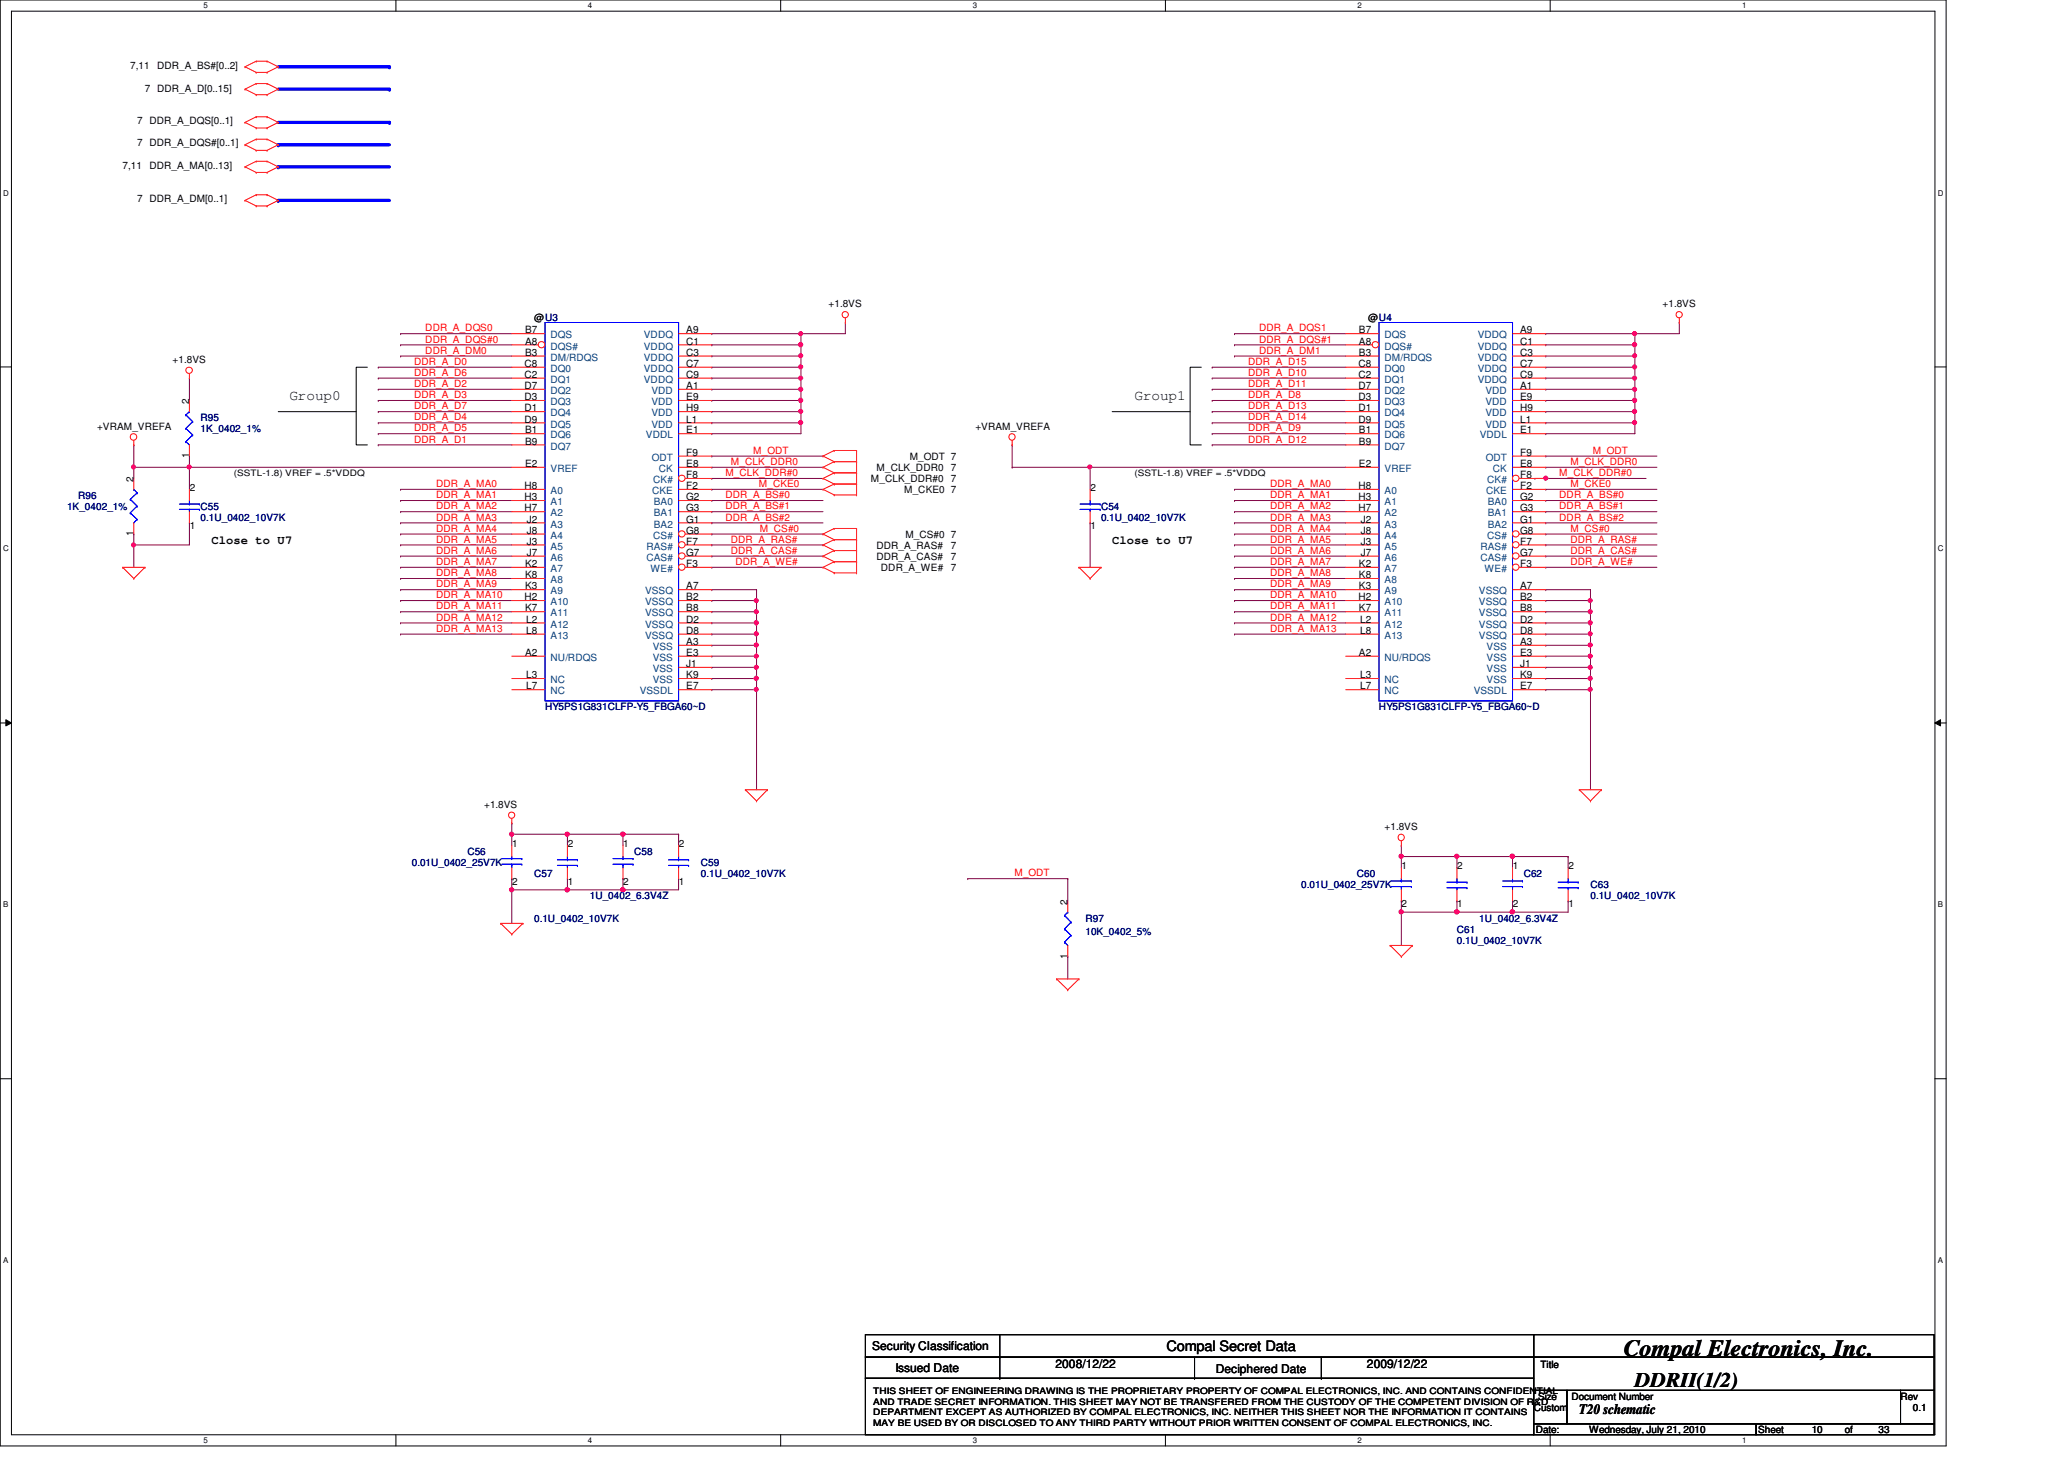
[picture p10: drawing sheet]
<svg xmlns="http://www.w3.org/2000/svg" width="297mm" height="210mm" viewBox="0 0 297 210" stroke-linecap="round" stroke-linejoin="round" font-family="sans-serif">
<defs><g id="words">
<text font-size="3.3" x="233.7" y="195.1">Compal Electronics, Inc.</text>
<text font-size="3" x="235.3" y="199.6">DDRII(1/2)</text>
<g font-size="2.1">
<text x="41.7" y="57.6">Group0</text>
<text x="163.3" y="57.6">Group1</text>
<text x="167.9" y="194.4">Compal Secret Data</text>
<text x="227.3" y="203.5">T20 schematic</text>
</g>
<g font-size="1.7">
<text x="30.4" y="78.3">Close to U7</text>
<text x="160.1" y="78.3">Close to U7</text>
<text x="125.5" y="194.3">Security Classification</text>
<text x="128.9" y="197.3">Issued Date</text>
<text x="151.9" y="196.8">2008/12/22</text>
<text x="175" y="197.5">Deciphered Date</text>
<text x="196.7" y="196.8">2009/12/22</text>
</g>
<g font-size="1.4">
<text x="18.8" y="10">7,11</text>
<text x="22.6" y="10">DDR_A_BS#[0..2]</text>
<text x="19.7" y="17.9">7 DDR_A_DQS[0..1]</text>
<text x="20.9" y="13.2">7 DDR_A_D[0..15]</text>
<text x="19.7" y="21">7 DDR_A_DQS#[0..1]</text>
<text x="17.6" y="24.3">7,11</text>
<text x="19.7" y="29">7 DDR_A_DM[0..1]</text>
<text x="21.5" y="24.3">DDR_A_MA[0..13]</text>
<text x="75.6" y="48">B7</text>
<text x="76.9" y="46.2">@U3</text>
<text x="98.8" y="48">A9</text>
<text x="119.2" y="44.2">+1.8VS</text>
<text x="195.6" y="48">B7</text>
<text x="196.9" y="46.2">@U4</text>
<text x="218.8" y="48">A9</text>
<text x="239.3" y="44.2">+1.8VS</text>
<text x="24.8" y="52.2">+1.8VS</text>
<text x="75.5" y="52.8">C8</text>
<text x="75.6" y="49.6">A8</text>
<text x="75.6" y="51.2">B3</text>
<text x="98.8" y="49.6">C1</text>
<text x="98.8" y="51.2">C3</text>
<text x="98.8" y="52.8">C7</text>
<text x="195.5" y="52.8">C8</text>
<text x="195.6" y="49.6">A8</text>
<text x="195.6" y="51.2">B3</text>
<text x="218.8" y="49.6">C1</text>
<text x="218.8" y="51.2">C3</text>
<text x="218.8" y="52.8">C7</text>
<text x="27.2" y="58.1" transform="rotate(-90 27.2 58.1)">2</text>
<text x="75.5" y="54.4">C2</text>
<text x="75.5" y="56">D7</text>
<text x="75.5" y="57.6">D3</text>
<text x="75.5" y="59.2">D1</text>
<text x="98.8" y="54.4">C9</text>
<text x="98.8" y="56">A1</text>
<text x="98.8" y="57.6">E9</text>
<text x="98.8" y="59.2">H9</text>
<text x="195.5" y="54.4">C2</text>
<text x="195.5" y="56">D7</text>
<text x="195.5" y="57.6">D3</text>
<text x="195.5" y="59.2">D1</text>
<text x="218.8" y="54.4">C9</text>
<text x="218.8" y="56">A1</text>
<text x="218.8" y="57.6">E9</text>
<text x="218.8" y="59.2">H9</text>
<text x="14" y="61.8">+VRAM_VREFA</text>
<text x="27.2" y="65.9" transform="rotate(-90 27.2 65.9)">1</text>
<text x="75.5" y="60.8">D9</text>
<text x="75.6" y="62.4">B1</text>
<text x="75.6" y="64">B9</text>
<text x="98.8" y="60.8">L1</text>
<text x="98.8" y="62.4">E1</text>
<text x="98.8" y="65.6">F9</text>
<text x="140.4" y="61.8">+VRAM_VREFA</text>
<text x="195.5" y="60.8">D9</text>
<text x="195.6" y="62.4">B1</text>
<text x="195.6" y="64">B9</text>
<text x="218.8" y="60.8">L1</text>
<text x="218.8" y="62.4">E1</text>
<text x="218.8" y="65.6">F9</text>
<text x="19.2" y="69.3" transform="rotate(-90 19.2 69.3)">2</text>
<text x="27.3" y="70.6">2</text>
<text x="75.5" y="70.4">H8</text>
<text x="75.5" y="72">H3</text>
<text x="75.6" y="67.2">E2</text>
<text x="98.8" y="67.2">E8</text>
<text x="98.8" y="68.8">F8</text>
<text x="98.8" y="70.4">F2</text>
<text x="98.8" y="72">G2</text>
<text x="125.3" y="69.4">M_CLK_DDR#0</text>
<text x="126.1" y="67.8">M_CLK_DDR0</text>
<text x="130.1" y="71">M_CKE0 7</text>
<text x="130.9" y="66.2">M_ODT 7</text>
<text x="136.9" y="69.4">7</text>
<text x="136.9" y="67.8">7</text>
<text x="156.9" y="70.6">2</text>
<text x="195.5" y="70.4">H8</text>
<text x="195.5" y="72">H3</text>
<text x="195.6" y="67.2">E2</text>
<text x="218.8" y="67.2">E8</text>
<text x="218.8" y="68.8">F8</text>
<text x="218.8" y="70.4">F2</text>
<text x="218.8" y="72">G2</text>
<text x="19.2" y="77.1" transform="rotate(-90 19.2 77.1)">1</text>
<text x="27.3" y="76.1">1</text>
<text x="75.5" y="73.6">H7</text>
<text x="75.8" y="75.2">J2</text>
<text x="75.8" y="76.8">J8</text>
<text x="98.8" y="73.6">G3</text>
<text x="98.8" y="76.8">G8</text>
<text x="98.8" y="75.2">G1</text>
<text x="130.3" y="77.4">M_CS#0 7</text>
<text x="156.9" y="76.1">1</text>
<text x="195.5" y="73.6">H7</text>
<text x="195.8" y="75.2">J2</text>
<text x="195.8" y="76.8">J8</text>
<text x="218.8" y="73.6">G3</text>
<text x="218.8" y="76.8">G8</text>
<text x="218.8" y="75.2">G1</text>
<text x="75.6" y="81.6">K2</text>
<text x="75.6" y="83.2">K8</text>
<text x="75.8" y="78.4">J3</text>
<text x="75.8" y="80">J7</text>
<text x="98.8" y="78.4">F7</text>
<text x="98.8" y="80">G7</text>
<text x="98.8" y="81.6">F3</text>
<text x="126.1" y="79">DDR_A_RAS#</text>
<text x="126.1" y="80.6">DDR_A_CAS#</text>
<text x="126.8" y="82.2">DDR_A_WE#</text>
<text x="136.9" y="82.2">7</text>
<text x="136.9" y="79">7</text>
<text x="136.9" y="80.6">7</text>
<text x="195.6" y="81.6">K2</text>
<text x="195.6" y="83.2">K8</text>
<text x="195.8" y="78.4">J3</text>
<text x="195.8" y="80">J7</text>
<text x="218.8" y="78.4">F7</text>
<text x="218.8" y="80">G7</text>
<text x="218.8" y="81.6">F3</text>
<text x="75.5" y="86.4">H2</text>
<text x="75.6" y="84.8">K3</text>
<text x="75.6" y="88">K7</text>
<text x="75.7" y="89.6">L2</text>
<text x="98.8" y="84.8">A7</text>
<text x="98.8" y="86.4">B2</text>
<text x="98.8" y="88">B8</text>
<text x="98.8" y="89.6">D2</text>
<text x="195.5" y="86.4">H2</text>
<text x="195.6" y="84.8">K3</text>
<text x="195.6" y="88">K7</text>
<text x="195.7" y="89.6">L2</text>
<text x="218.8" y="84.8">A7</text>
<text x="218.8" y="86.4">B2</text>
<text x="218.8" y="88">B8</text>
<text x="218.8" y="89.6">D2</text>
<text x="75.6" y="94.4">A2</text>
<text x="75.7" y="91.2">L8</text>
<text x="98.8" y="91.2">D8</text>
<text x="98.8" y="94.4">E3</text>
<text x="98.8" y="96">J1</text>
<text x="98.8" y="92.8">A3</text>
<text x="195.6" y="94.4">A2</text>
<text x="195.7" y="91.2">L8</text>
<text x="218.8" y="91.2">D8</text>
<text x="218.8" y="94.4">E3</text>
<text x="218.8" y="96">J1</text>
<text x="218.8" y="92.8">A3</text>
<text x="75.7" y="97.6">L3</text>
<text x="75.7" y="99.2">L7</text>
<text x="98.8" y="97.6">K9</text>
<text x="98.8" y="99.2">E7</text>
<text x="195.7" y="97.6">L3</text>
<text x="195.7" y="99.2">L7</text>
<text x="218.8" y="97.6">K9</text>
<text x="218.8" y="99.2">E7</text>
<text x="69.7" y="116.2">+1.8VS</text>
<text x="199.3" y="119.5">+1.8VS</text>
<text x="73.7" y="121.8">1</text>
<text x="81.7" y="121.8">2</text>
<text x="89.7" y="121.8">1</text>
<text x="97.7" y="121.8">2</text>
<text x="201.7" y="125">1</text>
<text x="209.7" y="125">2</text>
<text x="217.7" y="125">1</text>
<text x="225.7" y="125">2</text>
<text x="73.7" y="127.3">2</text>
<text x="81.7" y="127.3">1</text>
<text x="89.7" y="127.3">2</text>
<text x="97.7" y="127.3">1</text>
<text x="153.6" y="130.1" transform="rotate(-90 153.6 130.1)">2</text>
<text x="201.7" y="130.5">2</text>
<text x="209.7" y="130.5">1</text>
<text x="217.7" y="130.5">2</text>
<text x="225.7" y="130.5">1</text>
<text x="153.6" y="137.9" transform="rotate(-90 153.6 137.9)">1</text>
<text x="221.7" y="196.8">Title</text>
<text x="220.7" y="203">Custom</text>
<text x="221.4" y="201.4">Size</text>
<text x="226.1" y="201.4">Document Number</text>
<text x="273.5" y="201.4">Rev</text>
<text x="275.3" y="203">0.1</text>
<text x="221" y="206.2">Date:</text>
<text x="228.7" y="206.2">Wednesday, July 21, 2010</text>
<text x="253" y="206.2">Sheet</text>
<text x="260.7" y="206.2">10</text>
<text x="265.5" y="206.2">of</text>
<text x="270.3" y="206.2">33</text>
</g>
<g font-size="1.4" fill="#f00">
<text x="61.2" y="47.7">DDR_A_DQS0</text>
<text x="181.2" y="47.7">DDR_A_DQS1</text>
<text x="59.6" y="52.5">DDR_A_D0</text>
<text x="61.2" y="49.3">DDR_A_DQS#0</text>
<text x="61.2" y="50.9">DDR_A_DM0</text>
<text x="179.6" y="52.5">DDR_A_D15</text>
<text x="181.2" y="49.3">DDR_A_DQS#1</text>
<text x="181.2" y="50.9">DDR_A_DM1</text>
<text x="59.6" y="57.3">DDR_A_D3</text>
<text x="59.6" y="54.1">DDR_A_D6</text>
<text x="59.6" y="58.9">DDR_A_D7</text>
<text x="59.6" y="55.7">DDR_A_D2</text>
<text x="179.6" y="55.7">DDR_A_D11</text>
<text x="179.6" y="54.1">DDR_A_D10</text>
<text x="179.6" y="58.9">DDR_A_D13</text>
<text x="179.6" y="57.3">DDR_A_D8</text>
<text x="59.6" y="62.1">DDR_A_D5</text>
<text x="59.6" y="63.7">DDR_A_D1</text>
<text x="59.6" y="60.5">DDR_A_D4</text>
<text x="108.4" y="65.3">M_ODT</text>
<text x="179.6" y="60.5">DDR_A_D14</text>
<text x="179.6" y="63.7">DDR_A_D12</text>
<text x="179.6" y="62.1">DDR_A_D9</text>
<text x="229.2" y="65.3">M_ODT</text>
<text x="62.8" y="71.7">DDR_A_MA1</text>
<text x="62.8" y="70.1">DDR_A_MA0</text>
<text x="104.4" y="71.7">DDR_A_BS#0</text>
<text x="104.4" y="68.5">M_CLK_DDR#0</text>
<text x="105.2" y="66.9">M_CLK_DDR0</text>
<text x="109.2" y="70.1">M_CKE0</text>
<text x="182.8" y="71.7">DDR_A_MA1</text>
<text x="182.8" y="70.1">DDR_A_MA0</text>
<text x="224.4" y="71.7">DDR_A_BS#0</text>
<text x="224.4" y="68.5">M_CLK_DDR#0</text>
<text x="226" y="66.9">M_CLK_DDR0</text>
<text x="226" y="70.1">M_CKE0</text>
<text x="62.8" y="73.3">DDR_A_MA2</text>
<text x="62.8" y="74.9">DDR_A_MA3</text>
<text x="62.8" y="76.5">DDR_A_MA4</text>
<text x="104.4" y="74.9">DDR_A_BS#2</text>
<text x="104.4" y="73.3">DDR_A_BS#1</text>
<text x="109.3" y="76.5">M_CS#0</text>
<text x="182.8" y="73.3">DDR_A_MA2</text>
<text x="182.8" y="74.9">DDR_A_MA3</text>
<text x="182.8" y="76.5">DDR_A_MA4</text>
<text x="224.4" y="73.3">DDR_A_BS#1</text>
<text x="224.4" y="74.9">DDR_A_BS#2</text>
<text x="226" y="76.5">M_CS#0</text>
<text x="62.8" y="78.1">DDR_A_MA5</text>
<text x="62.8" y="82.9">DDR_A_MA8</text>
<text x="62.8" y="81.3">DDR_A_MA7</text>
<text x="62.8" y="79.7">DDR_A_MA6</text>
<text x="105.2" y="79.7">DDR_A_CAS#</text>
<text x="105.2" y="78.1">DDR_A_RAS#</text>
<text x="105.8" y="81.3">DDR_A_WE#</text>
<text x="182.8" y="78.1">DDR_A_MA5</text>
<text x="182.8" y="82.9">DDR_A_MA8</text>
<text x="182.8" y="81.3">DDR_A_MA7</text>
<text x="182.8" y="79.7">DDR_A_MA6</text>
<text x="226" y="79.7">DDR_A_CAS#</text>
<text x="226" y="81.3">DDR_A_WE#</text>
<text x="226" y="78.1">DDR_A_RAS#</text>
<text x="62.8" y="86.1">DDR_A_MA10</text>
<text x="62.8" y="84.5">DDR_A_MA9</text>
<text x="62.8" y="87.7">DDR_A_MA11</text>
<text x="62.8" y="89.3">DDR_A_MA12</text>
<text x="182.8" y="86.1">DDR_A_MA10</text>
<text x="182.8" y="84.5">DDR_A_MA9</text>
<text x="182.8" y="87.7">DDR_A_MA11</text>
<text x="182.8" y="89.3">DDR_A_MA12</text>
<text x="62.8" y="90.9">DDR_A_MA13</text>
<text x="182.8" y="90.9">DDR_A_MA13</text>
<text x="146" y="126.1">M_ODT</text>
</g>
<g font-size="1.4" fill="#004080">
<text x="79.2" y="50.3">DQS#</text>
<text x="79.2" y="51.9">DM/RDQS</text>
<text x="79.2" y="53.5">DQ0</text>
<text x="79.2" y="48.7">DQS</text>
<text x="92.7" y="48.7">VDDQ</text>
<text x="92.7" y="50.3">VDDQ</text>
<text x="92.7" y="51.9">VDDQ</text>
<text x="92.7" y="53.5">VDDQ</text>
<text x="199.3" y="50.3">DQS#</text>
<text x="199.3" y="51.9">DM/RDQS</text>
<text x="199.3" y="53.5">DQ0</text>
<text x="199.3" y="48.7">DQS</text>
<text x="212.7" y="48.7">VDDQ</text>
<text x="212.7" y="50.3">VDDQ</text>
<text x="212.7" y="51.9">VDDQ</text>
<text x="212.7" y="53.5">VDDQ</text>
<text x="79.2" y="55.1">DQ1</text>
<text x="79.2" y="56.7">DQ2</text>
<text x="79.2" y="58.3">DQ3</text>
<text x="79.2" y="59.9">DQ4</text>
<text x="92.7" y="55.1">VDDQ</text>
<text x="93.8" y="56.7">VDD</text>
<text x="93.8" y="58.3">VDD</text>
<text x="93.8" y="59.9">VDD</text>
<text x="199.3" y="55.1">DQ1</text>
<text x="199.3" y="56.7">DQ2</text>
<text x="199.3" y="58.3">DQ3</text>
<text x="199.3" y="59.9">DQ4</text>
<text x="212.7" y="55.1">VDDQ</text>
<text x="213.8" y="56.7">VDD</text>
<text x="213.8" y="58.3">VDD</text>
<text x="213.8" y="59.9">VDD</text>
<text x="79.2" y="61.5">DQ5</text>
<text x="79.2" y="63.1">DQ6</text>
<text x="79.2" y="64.7">DQ7</text>
<text x="93" y="63.1">VDDL</text>
<text x="93.8" y="61.5">VDD</text>
<text x="199.3" y="61.5">DQ5</text>
<text x="199.3" y="63.1">DQ6</text>
<text x="199.3" y="64.7">DQ7</text>
<text x="213" y="63.1">VDDL</text>
<text x="213.8" y="61.5">VDD</text>
<text x="79.2" y="67.9">VREF</text>
<text x="79.2" y="71.1">A0</text>
<text x="93.8" y="66.3">ODT</text>
<text x="93.8" y="71.1">CKE</text>
<text x="94" y="69.5">CK#</text>
<text x="94.8" y="67.9">CK</text>
<text x="199.3" y="67.9">VREF</text>
<text x="199.3" y="71.1">A0</text>
<text x="213.8" y="66.3">ODT</text>
<text x="213.9" y="71.1">CKE</text>
<text x="214" y="69.5">CK#</text>
<text x="214.8" y="67.9">CK</text>
<text x="79.2" y="72.7">A1</text>
<text x="79.2" y="74.3">A2</text>
<text x="79.2" y="75.9">A3</text>
<text x="79.2" y="77.5">A4</text>
<text x="94" y="77.5">CS#</text>
<text x="94.1" y="72.7">BA0</text>
<text x="94.1" y="74.3">BA1</text>
<text x="94.1" y="75.9">BA2</text>
<text x="199.3" y="72.7">A1</text>
<text x="199.3" y="74.3">A2</text>
<text x="199.3" y="75.9">A3</text>
<text x="199.3" y="77.5">A4</text>
<text x="214" y="77.5">CS#</text>
<text x="214.1" y="72.7">BA0</text>
<text x="214.1" y="74.3">BA1</text>
<text x="214.1" y="75.9">BA2</text>
<text x="79.2" y="79.1">A5</text>
<text x="79.2" y="80.7">A6</text>
<text x="79.2" y="82.3">A7</text>
<text x="79.2" y="83.9">A8</text>
<text x="93" y="79.1">RAS#</text>
<text x="93" y="80.7">CAS#</text>
<text x="93.6" y="82.3">WE#</text>
<text x="199.3" y="79.1">A5</text>
<text x="199.3" y="80.7">A6</text>
<text x="199.3" y="82.3">A7</text>
<text x="199.3" y="83.9">A8</text>
<text x="213.1" y="79.1">RAS#</text>
<text x="213.1" y="80.7">CAS#</text>
<text x="213.7" y="82.3">WE#</text>
<text x="79.2" y="85.5">A9</text>
<text x="79.2" y="87.1">A10</text>
<text x="79.2" y="88.7">A11</text>
<text x="92.8" y="85.5">VSSQ</text>
<text x="92.8" y="87.1">VSSQ</text>
<text x="92.8" y="88.7">VSSQ</text>
<text x="199.3" y="85.5">A9</text>
<text x="199.3" y="87.1">A10</text>
<text x="199.3" y="88.7">A11</text>
<text x="212.8" y="85.5">VSSQ</text>
<text x="212.8" y="87.1">VSSQ</text>
<text x="212.8" y="88.7">VSSQ</text>
<text x="79.2" y="90.3">A12</text>
<text x="79.2" y="91.9">A13</text>
<text x="79.2" y="95.1">NU/RDQS</text>
<text x="92.8" y="90.3">VSSQ</text>
<text x="92.8" y="91.9">VSSQ</text>
<text x="93.9" y="95.1">VSS</text>
<text x="93.9" y="93.5">VSS</text>
<text x="199.3" y="90.3">A12</text>
<text x="199.3" y="91.9">A13</text>
<text x="199.3" y="95.1">NU/RDQS</text>
<text x="212.8" y="90.3">VSSQ</text>
<text x="212.8" y="91.9">VSSQ</text>
<text x="213.9" y="95.1">VSS</text>
<text x="213.9" y="93.5">VSS</text>
<text x="79.2" y="98.3">NC</text>
<text x="79.2" y="99.9">NC</text>
<text x="92.1" y="99.9">VSSDL</text>
<text x="93.9" y="96.7">VSS</text>
<text x="93.9" y="98.3">VSS</text>
<text x="199.3" y="98.3">NC</text>
<text x="199.3" y="99.9">NC</text>
<text x="212.1" y="99.9">VSSDL</text>
<text x="213.9" y="96.7">VSS</text>
<text x="213.9" y="98.3">VSS</text>
</g>
<g font-size="1.4" fill="#000080">
<text x="28.9" y="60.6">R95</text>
<text x="28.9" y="62.2">1K_0402_1%</text>
<text x="11.3" y="71.8">R96</text>
<text x="9.6" y="73.4">1K_0402_1%</text>
<text x="28.9" y="73.4">C55</text>
<text x="28.9" y="75">0.1U_0402_10V7K</text>
<text x="158.5" y="73.4">C54</text>
<text x="158.5" y="75">0.1U_0402_10V7K</text>
<text x="78.4" y="102.2">HY5PS1G831CLFP-Y5_FBGA60~D</text>
<text x="198.5" y="102.2">HY5PS1G831CLFP-Y5_FBGA60~D</text>
<text x="59.3" y="124.6">0.01U_0402_25V7K</text>
<text x="67.3" y="123">C56</text>
<text x="91.3" y="123">C58</text>
<text x="100.9" y="124.6">C59</text>
<text x="76.9" y="126.2">C57</text>
<text x="84.9" y="129.4">1U_0402_6.3V4Z</text>
<text x="100.9" y="126.2">0.1U_0402_10V7K</text>
<text x="187.3" y="127.8">0.01U_0402_25V7K</text>
<text x="195.3" y="126.2">C60</text>
<text x="219.3" y="126.2">C62</text>
<text x="228.9" y="127.8">C63</text>
<text x="228.9" y="129.4">0.1U_0402_10V7K</text>
<text x="76.9" y="132.6">0.1U_0402_10V7K</text>
<text x="156.2" y="132.6">R97</text>
<text x="156.2" y="134.5">10K_0402_5%</text>
<text x="209.7" y="134.2">C61</text>
<text x="209.7" y="135.8">0.1U_0402_10V7K</text>
<text x="212.9" y="132.6">1U_0402_6.3V4Z</text>
</g>
<g font-size="1.3">
<text x="33.7" y="68.4">(SSTL-1.8) VREF = .5*VDDQ</text>
<text x="163.3" y="68.4">(SSTL-1.8) VREF = .5*VDDQ</text>
<text x="125.7" y="200.6">THIS SHEET OF ENGINEERING DRAWING IS THE PROPRIETARY PROPERTY OF COMPAL ELECTRONICS, INC. AND CONTAINS CONFIDENTIAL</text>
<text x="125.7" y="202.1">AND TRADE SECRET INFORMATION. THIS SHEET MAY NOT BE TRANSFERED FROM THE CUSTODY OF THE COMPETENT DIVISION OF R&amp;D</text>
<text x="125.7" y="203.6">DEPARTMENT EXCEPT AS AUTHORIZED BY COMPAL ELECTRONICS, INC. NEITHER THIS SHEET NOR THE INFORMATION IT CONTAINS</text>
<text x="125.7" y="205.1">MAY BE USED BY OR DISCLOSED TO ANY THIRD PARTY WITHOUT PRIOR WRITTEN CONSENT OF COMPAL ELECTRONICS, INC.</text>
</g>
<g font-size="1.1">
<text x="29.3" y="1.1">5</text>
<text x="84.6" y="1.1">4</text>
<text x="140" y="1.1">3</text>
<text x="195.4" y="1.1">2</text>
<text x="250.7" y="1.1">1</text>
<text x=".5" y="28.2">D</text>
<text x="278.9" y="28.2">D</text>
<text x=".5" y="79.3">C</text>
<text x="278.9" y="79.3">C</text>
<text x=".5" y="130.6">B</text>
<text x="278.9" y="130.6">B</text>
<text x=".5" y="181.7">A</text>
<text x="278.9" y="181.7">A</text>
<text x="29.3" y="207.6">5</text>
<text x="84.6" y="207.6">4</text>
<text x="140" y="207.6">3</text>
<text x="195.4" y="207.6">2</text>
<text x="250.7" y="207.6">1</text>
</g>
</g></defs>
<path d="M0 0h280.1v208h-280.1zM1.6 1.6h276.9v204.8h-276.9z" fill="none" stroke="#000" stroke-width=".14"/>
<g fill="#fff">
<path d="M29.3 .2h.6v1.2h-.6z"/>
<path d="M29.3 206.6h.6v1.2h-.6z"/>
</g>
<path d="M57 0v1.6M57 206.4v1.6" fill="none" stroke="#000" stroke-width=".14"/>
<g fill="#fff">
<path d="M84.6 .2h.6v1.2h-.6z"/>
<path d="M84.6 206.6h.6v1.2h-.6z"/>
</g>
<path d="M112.3 0v1.6M112.3 206.4v1.6" fill="none" stroke="#000" stroke-width=".14"/>
<g fill="#fff">
<path d="M140 .2h.6v1.2h-.6z"/>
<path d="M140 206.6h.6v1.2h-.6z"/>
</g>
<path d="M167.7 0v1.6M167.7 206.4v1.6" fill="none" stroke="#000" stroke-width=".14"/>
<g fill="#fff">
<path d="M195.4 .2h.6v1.2h-.6z"/>
<path d="M195.4 206.6h.6v1.2h-.6z"/>
</g>
<path d="M223.1 0v1.6M223.1 206.4v1.6" fill="none" stroke="#000" stroke-width=".14"/>
<g fill="#fff">
<path d="M250.7 .2h.6v1.2h-.6z"/>
<path d="M250.7 206.6h.6v1.2h-.6z"/>
<path d="M.5 27.2h.7v1.2h-.7z"/>
<path d="M278.9 27.2h.8v1.2h-.8z"/>
<path d="M.5 78.4h.7v1.1h-.7z"/>
<path d="M278.9 78.4h.8v1.1h-.8z"/>
</g>
<path d="M0 52.8h1.6M278.5 52.8h1.6" fill="none" stroke="#000" stroke-width=".14"/>
<g fill="#fff">
<path d="M.5 129.6h.7v1.2h-.7z"/>
<path d="M278.9 129.6h.7v1.2h-.7z"/>
</g>
<path d="M0 104h1.6M.8 103.5l.8 .5-.8 .4zM278.5 104l.8-.5v.9zM278.5 104h1.6" fill="none" stroke="#000" stroke-width=".14"/>
<path d="M.8 103.5l.8 .5-.8 .4zM278.5 104l.8-.5v.9z" fill="#000"/>
<g fill="#fff">
<path d="M.5 180.8h.7v1.1h-.7z"/>
<path d="M278.9 180.8h.7v1.1h-.7z"/>
</g>
<path d="M0 155.2h1.6M278.5 155.2h1.6" fill="none" stroke="#000" stroke-width=".14"/>
<path d="M40 12.8h16" fill="none" stroke="#00f" stroke-width=".47"/>
<circle cx="56" cy="12.8" r=".23" fill="#00f"/>
<path d="M40 24h16" fill="none" stroke="#00f" stroke-width=".47"/>
<circle cx="40" cy="24" r=".23" fill="#00f"/>
<path d="M222.5 73.6h.1M222.5 72h.1M222.5 67.2h.1M222.5 68.8h.1M222.5 73.6h16M222.5 72h16M222.5 67.2h16M222.5 68.8h14.4" fill="none" stroke="#800040" stroke-width=".14"/>
<circle cx="222.5" cy="68.8" r=".3" fill="#f0f"/>
<circle cx="222.5" cy="68.8" r=".3" fill="none" stroke="#f0f" stroke-width=".14"/>
<g fill="none" stroke="#800040" stroke-width=".14">
<path d="M145.7 67.2h.1M145.7 67.2h11.2M156.9 67.2h.1M156.9 75.2h.1M156.9 67.2v3.2M156.9 75.2v6.4M222.5 70.4h.1M222.5 76.8h.1M222.5 65.6h.1M222.5 78.4h.1M222.5 70.4h16M222.5 76.8h16"/>
<path d="M222.5 65.6h16M222.5 78.4h16M222.5 80h.1M222.5 81.6h.1M222.5 80h16M222.5 81.6h16"/>
</g>
<circle cx="156.8" cy="67.2" r=".3" fill="#f0f"/>
<circle cx="156.8" cy="67.2" r=".3" fill="none" stroke="#f0f" stroke-width=".14"/>
<path d="M145.7 64h.1M145.7 64v3.2M156.9 67.2h.1M156.9 67.2h36.8M201.7 123.2h.1M201.7 123.2h8" fill="none" stroke="#800040" stroke-width=".14"/>
<circle cx="201.7" cy="123.2" r=".31" fill="#f0f"/>
<circle cx="201.7" cy="123.2" r=".31" fill="none" stroke="#f0f" stroke-width=".14"/>
<path d="M201.7 131.2h.1M201.7 131.2h8" fill="none" stroke="#800040" stroke-width=".14"/>
<circle cx="209.7" cy="131.2" r=".31" fill="#f0f"/>
<circle cx="209.7" cy="131.2" r=".31" fill="none" stroke="#f0f" stroke-width=".14"/>
<circle cx="201.7" cy="131.2" r=".31" fill="#f0f"/>
<circle cx="201.7" cy="131.2" r=".31" fill="none" stroke="#f0f" stroke-width=".14"/>
<path d="M201.7 129.6h.1M201.7 129.6v1.6M209.7 131.2h.1M209.7 131.2h8M225.7 129.6h.1M225.7 123.2h.1M225.7 123.2v1.6M225.7 129.6v1.6" fill="none" stroke="#800040" stroke-width=".14"/>
<circle cx="217.7" cy="131.2" r=".31" fill="#f0f"/>
<circle cx="217.7" cy="131.2" r=".31" fill="none" stroke="#f0f" stroke-width=".14"/>
<circle cx="209.7" cy="131.2" r=".31" fill="#f0f"/>
<circle cx="209.7" cy="131.2" r=".31" fill="none" stroke="#f0f" stroke-width=".14"/>
<path d="M217.7 129.6h.1M217.7 131.2h.1M217.7 129.6v1.6M217.7 131.2h8" fill="none" stroke="#800040" stroke-width=".14"/>
<circle cx="217.7" cy="131.2" r=".31" fill="#f0f"/>
<circle cx="217.7" cy="131.2" r=".31" fill="none" stroke="#f0f" stroke-width=".14"/>
<path d="M201.7 123.2h.1M201.7 123.2v1.6M209.7 123.2h.1M209.7 123.2h8" fill="none" stroke="#800040" stroke-width=".14"/>
<circle cx="217.7" cy="123.2" r=".31" fill="#f0f"/>
<circle cx="217.7" cy="123.2" r=".31" fill="none" stroke="#f0f" stroke-width=".14"/>
<circle cx="209.7" cy="123.2" r=".31" fill="#f0f"/>
<circle cx="209.7" cy="123.2" r=".31" fill="none" stroke="#f0f" stroke-width=".14"/>
<path d="M209.7 129.6h.1M209.7 129.6v1.6M217.7 123.2h.1M217.7 123.2h8" fill="none" stroke="#800040" stroke-width=".14"/>
<circle cx="217.7" cy="123.2" r=".31" fill="#f0f"/>
<circle cx="217.7" cy="123.2" r=".31" fill="none" stroke="#f0f" stroke-width=".14"/>
<path d="M73.7 120h.1M73.7 120h8M201.7 121.6h.1M201.7 131.2h.1M201.7 121.6v1.6M201.7 131.2v4.8M209.7 123.2h.1M209.7 123.2v1.6M217.7 123.2h.1M217.7 123.2v1.6" fill="none" stroke="#800040" stroke-width=".14"/>
<circle cx="73.6" cy="120" r=".31" fill="#f0f"/>
<circle cx="73.6" cy="120" r=".31" fill="none" stroke="#f0f" stroke-width=".14"/>
<path d="M73.7 128h.1M73.7 128h8" fill="none" stroke="#800040" stroke-width=".14"/>
<circle cx="81.6" cy="128" r=".31" fill="#f0f"/>
<circle cx="81.6" cy="128" r=".31" fill="none" stroke="#f0f" stroke-width=".14"/>
<circle cx="73.6" cy="128" r=".31" fill="#f0f"/>
<circle cx="73.6" cy="128" r=".31" fill="none" stroke="#f0f" stroke-width=".14"/>
<path d="M73.7 126.4h.1M73.7 126.4v1.6M81.7 128h.1M81.7 128h8M97.7 126.4h.1M97.7 120h.1M97.7 120v1.6M97.7 126.4v1.6" fill="none" stroke="#800040" stroke-width=".14"/>
<circle cx="89.6" cy="128" r=".31" fill="#f0f"/>
<circle cx="89.6" cy="128" r=".31" fill="none" stroke="#f0f" stroke-width=".14"/>
<circle cx="81.6" cy="128" r=".31" fill="#f0f"/>
<circle cx="81.6" cy="128" r=".31" fill="none" stroke="#f0f" stroke-width=".14"/>
<path d="M89.7 126.4h.1M89.7 128h.1M89.7 126.4v1.6M89.7 128h8" fill="none" stroke="#800040" stroke-width=".14"/>
<circle cx="89.6" cy="128" r=".31" fill="#f0f"/>
<circle cx="89.6" cy="128" r=".31" fill="none" stroke="#f0f" stroke-width=".14"/>
<path d="M73.7 120h.1M73.7 120v1.6M81.7 120h.1M81.7 120h8" fill="none" stroke="#800040" stroke-width=".14"/>
<circle cx="89.6" cy="120" r=".31" fill="#f0f"/>
<circle cx="89.6" cy="120" r=".31" fill="none" stroke="#f0f" stroke-width=".14"/>
<circle cx="81.6" cy="120" r=".31" fill="#f0f"/>
<circle cx="81.6" cy="120" r=".31" fill="none" stroke="#f0f" stroke-width=".14"/>
<path d="M81.7 126.4h.1M81.7 126.4v1.6M89.7 120h.1M89.7 120h8" fill="none" stroke="#800040" stroke-width=".14"/>
<circle cx="89.6" cy="120" r=".31" fill="#f0f"/>
<circle cx="89.6" cy="120" r=".31" fill="none" stroke="#f0f" stroke-width=".14"/>
<path d="M73.7 118.4h.1M73.7 118.4v1.6M73.7 128h.1M73.7 128v4.8M81.7 120h.1M81.7 120v1.6M89.7 120h.1M89.7 120v1.6" fill="none" stroke="#800040" stroke-width=".14"/>
<path d="M40 9.6h16" fill="none" stroke="#00f" stroke-width=".47"/>
<circle cx="56" cy="9.6" r=".23" fill="#00f"/>
<path d="M222.5 75.2h.1M222.5 75.2h16M139.3 126.4h.1M139.3 126.4h14.4M153.7 126.4h.1M153.7 137.6h.1M153.7 126.4v3.2M153.7 137.6v3.2" fill="none" stroke="#800040" stroke-width=".14"/>
<path d="M40 20.8h16" fill="none" stroke="#00f" stroke-width=".47"/>
<circle cx="40" cy="20.8" r=".23" fill="#00f"/>
<path d="M40 17.6h16" fill="none" stroke="#00f" stroke-width=".47"/>
<circle cx="56" cy="17.6" r=".23" fill="#00f"/>
<path d="M40 28.8h16" fill="none" stroke="#00f" stroke-width=".47"/>
<circle cx="40" cy="28.8" r=".23" fill="#00f"/>
<g fill="none" stroke="#800040" stroke-width=".14">
<path d="M19.3 76.8h.1M19.3 76.8v1.6M27.3 65.6h.1M27.3 65.6v1.6M57.7 73.6h.1M57.7 72h.1M57.7 70.4h.1M57.7 75.2h.1M57.7 76.8h.1M57.7 78.4h.1M57.7 75.2h16M57.7 73.6h16"/>
<path d="M57.7 72h16M57.7 70.4h16M57.7 76.8h16M57.7 78.4h16M102.4 75.2h.1M102.4 73.6h.1M102.4 72h.1M102.4 67.2h.1M102.4 68.8h.1M102.4 75.2h16M102.4 73.6h16M102.4 72h16"/>
<path d="M102.4 67.2h16M102.4 68.8h16M57.7 91.2h.1M57.7 83.2h.1M57.7 81.6h.1M57.7 86.4h.1M57.7 84.8h.1M57.7 88h.1M57.7 80h.1M57.7 91.2h16M57.7 83.2h16M57.7 81.6h16"/>
<path d="M57.7 86.4h16M57.7 84.8h16M57.7 88h16M57.7 80h16M108.9 88h.1M108.9 88v1.6"/>
</g>
<circle cx="108.8" cy="88" r=".3" fill="#f0f"/>
<circle cx="108.8" cy="88" r=".3" fill="none" stroke="#f0f" stroke-width=".14"/>
<g fill="none" stroke="#800040" stroke-width=".14">
<path d="M27.3 54.4h.1M27.3 54.4v3.2M102.4 70.4h.1M102.4 76.8h.1M102.4 65.6h.1M102.4 78.4h.1M102.4 70.4h16M102.4 76.8h16M102.4 65.6h16M102.4 78.4h16M57.7 89.6h.1M57.7 89.6h16"/>
<path d="M102.4 89.6h.1M102.4 80h.1M102.4 81.6h.1M102.4 91.2h.1M102.4 94.4h.1M102.4 89.6h6.5M102.4 80h16M102.4 81.6h16M102.4 94.4h6.5M108.9 89.6h.1M108.9 89.6v1.6h-6.5"/>
</g>
<circle cx="108.8" cy="91.2" r=".3" fill="#f0f"/>
<circle cx="108.8" cy="91.2" r=".3" fill="none" stroke="#f0f" stroke-width=".14"/>
<circle cx="108.8" cy="89.6" r=".31" fill="#f0f"/>
<circle cx="108.8" cy="89.6" r=".31" fill="none" stroke="#f0f" stroke-width=".14"/>
<path d="M102.4 97.6h.1M102.4 96h.1M102.4 99.2h.1M102.4 92.8h.1M102.4 97.6h6.5M102.4 96h6.5M108.9 91.2h.1M108.9 97.6h.1M108.9 97.6v1.6h-6.5M108.9 91.2v1.6h-6.5" fill="none" stroke="#800040" stroke-width=".14"/>
<circle cx="108.8" cy="97.6" r=".31" fill="#f0f"/>
<circle cx="108.8" cy="97.6" r=".31" fill="none" stroke="#f0f" stroke-width=".14"/>
<path d="M108.9 99.2h.1M108.9 99.2v14.4" fill="none" stroke="#800040" stroke-width=".14"/>
<circle cx="108.8" cy="99.2" r=".3" fill="#f0f"/>
<circle cx="108.8" cy="99.2" r=".3" fill="none" stroke="#f0f" stroke-width=".14"/>
<path d="M108.9 96h.1M108.9 96v1.6" fill="none" stroke="#800040" stroke-width=".14"/>
<circle cx="108.8" cy="96" r=".3" fill="#f0f"/>
<circle cx="108.8" cy="96" r=".3" fill="none" stroke="#f0f" stroke-width=".14"/>
<path d="M108.9 92.8h.1M108.9 92.8v1.6" fill="none" stroke="#800040" stroke-width=".14"/>
<circle cx="108.8" cy="92.8" r=".3" fill="#f0f"/>
<circle cx="108.8" cy="92.8" r=".3" fill="none" stroke="#f0f" stroke-width=".14"/>
<path d="M108.9 94.4h.1M108.9 94.4v1.6" fill="none" stroke="#800040" stroke-width=".14"/>
<circle cx="108.8" cy="94.4" r=".3" fill="#f0f"/>
<circle cx="108.8" cy="94.4" r=".3" fill="none" stroke="#f0f" stroke-width=".14"/>
<path d="M19.3 78.4h.1M19.3 78.4v3.2M27.3 67.2h.1M27.3 67.2v3.2" fill="none" stroke="#800040" stroke-width=".14"/>
<circle cx="19.2" cy="78.4" r=".3" fill="#f0f"/>
<circle cx="19.2" cy="78.4" r=".3" fill="none" stroke="#f0f" stroke-width=".14"/>
<path d="M19.3 78.4h.1M19.3 67.2h.1M19.3 67.2h8M27.3 75.2h.1M27.3 75.2v3.2h-8M102.4 84.8h.1M102.4 84.8h6.5" fill="none" stroke="#800040" stroke-width=".14"/>
<circle cx="27.2" cy="67.2" r=".3" fill="#f0f"/>
<circle cx="27.2" cy="67.2" r=".3" fill="none" stroke="#f0f" stroke-width=".14"/>
<circle cx="19.2" cy="67.2" r=".3" fill="#f0f"/>
<circle cx="19.2" cy="67.2" r=".3" fill="none" stroke="#f0f" stroke-width=".14"/>
<path d="M19.3 67.2h.1M19.3 67.2v1.6M108.9 86.4h.1M108.9 86.4v1.6" fill="none" stroke="#800040" stroke-width=".14"/>
<circle cx="108.8" cy="86.4" r=".3" fill="#f0f"/>
<circle cx="108.8" cy="86.4" r=".3" fill="none" stroke="#f0f" stroke-width=".14"/>
<g fill="none" stroke="#800040" stroke-width=".14">
<path d="M57.7 48h.1M57.7 49.6h.1M57.7 51.2h.1M57.7 48h16M57.7 49.6h16M57.7 51.2h16M102.4 57.6h.1M102.4 51.2h.1M102.4 51.2h12.9M102.4 57.6h12.9M115.3 52.8h.1M115.3 52.8v1.6"/>
<path d="M19.3 64h.1M19.3 64v3.2M27.3 67.2h.1M27.3 67.2h46.4M102.4 62.4h.1M102.4 62.4h12.9M102.4 86.4h.1M102.4 88h.1M102.4 88h6.5M108.9 84.8h.1M108.9 84.8v1.6h-6.5"/>
</g>
<circle cx="115.2" cy="52.8" r=".3" fill="#f0f"/>
<circle cx="115.2" cy="52.8" r=".3" fill="none" stroke="#f0f" stroke-width=".14"/>
<path d="M115.3 59.2h.1M115.3 59.2v1.6" fill="none" stroke="#800040" stroke-width=".14"/>
<circle cx="115.2" cy="59.2" r=".3" fill="#f0f"/>
<circle cx="115.2" cy="59.2" r=".3" fill="none" stroke="#f0f" stroke-width=".14"/>
<path d="M115.3 48h.1M115.3 56h.1M115.3 48v1.6M115.3 56v1.6" fill="none" stroke="#800040" stroke-width=".14"/>
<circle cx="115.2" cy="56" r=".3" fill="#f0f"/>
<circle cx="115.2" cy="56" r=".3" fill="none" stroke="#f0f" stroke-width=".14"/>
<path d="M102.4 48h.1M102.4 48h12.9" fill="none" stroke="#800040" stroke-width=".14"/>
<circle cx="115.2" cy="48" r=".3" fill="#f0f"/>
<circle cx="115.2" cy="48" r=".3" fill="none" stroke="#f0f" stroke-width=".14"/>
<path d="M102.4 49.6h.1M102.4 56h.1M102.4 49.6h12.9M102.4 56h12.9M115.3 60.8h.1M115.3 60.8v1.6" fill="none" stroke="#800040" stroke-width=".14"/>
<circle cx="115.2" cy="60.8" r=".3" fill="#f0f"/>
<circle cx="115.2" cy="60.8" r=".3" fill="none" stroke="#f0f" stroke-width=".14"/>
<path d="M102.4 59.2h.1M102.4 59.2h12.9M115.3 51.2h.1M115.3 51.2v1.6" fill="none" stroke="#800040" stroke-width=".14"/>
<circle cx="115.2" cy="51.2" r=".3" fill="#f0f"/>
<circle cx="115.2" cy="51.2" r=".3" fill="none" stroke="#f0f" stroke-width=".14"/>
<path d="M115.3 57.6h.1M115.3 57.6v1.6" fill="none" stroke="#800040" stroke-width=".14"/>
<circle cx="115.2" cy="57.6" r=".31" fill="#f0f"/>
<circle cx="115.2" cy="57.6" r=".31" fill="none" stroke="#f0f" stroke-width=".14"/>
<path d="M115.3 54.4h.1M115.3 54.4v1.6" fill="none" stroke="#800040" stroke-width=".14"/>
<circle cx="115.2" cy="54.4" r=".3" fill="#f0f"/>
<circle cx="115.2" cy="54.4" r=".3" fill="none" stroke="#f0f" stroke-width=".14"/>
<path d="M115.3 49.6h.1M115.3 49.6v1.6" fill="none" stroke="#800040" stroke-width=".14"/>
<circle cx="115.2" cy="49.6" r=".31" fill="#f0f"/>
<circle cx="115.2" cy="49.6" r=".31" fill="none" stroke="#f0f" stroke-width=".14"/>
<g fill="none" stroke="#800040" stroke-width=".14">
<path d="M102.4 54.4h.1M102.4 52.8h.1M102.4 54.4h12.9M102.4 52.8h12.9M115.3 48h.1M121.7 46.4h.1M121.7 46.4v1.6h-6.4M177.7 49.6h.1M177.7 48h.1M177.7 51.2h.1M177.7 48h16M177.7 49.6h16"/>
<path d="M177.7 51.2h16M222.5 57.6h.1M222.5 51.2h.1M222.5 51.2h12.8M222.5 57.6h12.8M235.3 48h.1M235.3 52.8h.1M235.3 52.8v1.6M241.7 46.4h.1M241.7 46.4v1.6h-6.4M102.4 60.8h.1M102.4 60.8h12.9"/>
<path d="M222.5 62.4h.1M222.5 62.4h12.8"/>
</g>
<circle cx="235.2" cy="52.8" r=".3" fill="#f0f"/>
<circle cx="235.2" cy="52.8" r=".3" fill="none" stroke="#f0f" stroke-width=".14"/>
<path d="M235.3 59.2h.1M235.3 59.2v1.6" fill="none" stroke="#800040" stroke-width=".14"/>
<circle cx="235.2" cy="59.2" r=".3" fill="#f0f"/>
<circle cx="235.2" cy="59.2" r=".3" fill="none" stroke="#f0f" stroke-width=".14"/>
<path d="M235.3 48h.1M235.3 56h.1M235.3 48v1.6M235.3 56v1.6" fill="none" stroke="#800040" stroke-width=".14"/>
<circle cx="235.2" cy="56" r=".3" fill="#f0f"/>
<circle cx="235.2" cy="56" r=".3" fill="none" stroke="#f0f" stroke-width=".14"/>
<path d="M222.5 48h.1M222.5 48h12.8" fill="none" stroke="#800040" stroke-width=".14"/>
<circle cx="235.2" cy="48" r=".3" fill="#f0f"/>
<circle cx="235.2" cy="48" r=".3" fill="none" stroke="#f0f" stroke-width=".14"/>
<path d="M222.5 49.6h.1M222.5 56h.1M222.5 49.6h12.8M222.5 56h12.8M235.3 60.8h.1M235.3 60.8v1.6" fill="none" stroke="#800040" stroke-width=".14"/>
<circle cx="235.2" cy="60.8" r=".3" fill="#f0f"/>
<circle cx="235.2" cy="60.8" r=".3" fill="none" stroke="#f0f" stroke-width=".14"/>
<path d="M222.5 59.2h.1M222.5 59.2h12.8M235.3 51.2h.1M235.3 51.2v1.6" fill="none" stroke="#800040" stroke-width=".14"/>
<circle cx="235.2" cy="51.2" r=".3" fill="#f0f"/>
<circle cx="235.2" cy="51.2" r=".3" fill="none" stroke="#f0f" stroke-width=".14"/>
<path d="M235.3 57.6h.1M235.3 57.6v1.6" fill="none" stroke="#800040" stroke-width=".14"/>
<circle cx="235.2" cy="57.6" r=".31" fill="#f0f"/>
<circle cx="235.2" cy="57.6" r=".31" fill="none" stroke="#f0f" stroke-width=".14"/>
<path d="M235.3 54.4h.1M235.3 54.4v1.6" fill="none" stroke="#800040" stroke-width=".14"/>
<circle cx="235.2" cy="54.4" r=".3" fill="#f0f"/>
<circle cx="235.2" cy="54.4" r=".3" fill="none" stroke="#f0f" stroke-width=".14"/>
<path d="M235.3 49.6h.1M235.3 49.6v1.6" fill="none" stroke="#800040" stroke-width=".14"/>
<circle cx="235.2" cy="49.6" r=".31" fill="#f0f"/>
<circle cx="235.2" cy="49.6" r=".31" fill="none" stroke="#f0f" stroke-width=".14"/>
<path d="M222.5 54.4h.1M222.5 52.8h.1M222.5 54.4h12.8M222.5 52.8h12.8M222.5 60.8h.1M222.5 60.8h12.8M228.9 88h.1M228.9 88v1.6" fill="none" stroke="#800040" stroke-width=".14"/>
<circle cx="228.9" cy="88" r=".3" fill="#f0f"/>
<circle cx="228.9" cy="88" r=".3" fill="none" stroke="#f0f" stroke-width=".14"/>
<path d="M222.5 89.6h.1M222.5 91.2h.1M222.5 94.4h.1M222.5 89.6h6.4M222.5 94.4h6.4M228.9 89.6h.1M228.9 89.6v1.6h-6.4" fill="none" stroke="#800040" stroke-width=".14"/>
<circle cx="228.9" cy="91.2" r=".3" fill="#f0f"/>
<circle cx="228.9" cy="91.2" r=".3" fill="none" stroke="#f0f" stroke-width=".14"/>
<circle cx="228.8" cy="89.6" r=".31" fill="#f0f"/>
<circle cx="228.8" cy="89.6" r=".31" fill="none" stroke="#f0f" stroke-width=".14"/>
<path d="M222.5 97.6h.1M222.5 96h.1M222.5 99.2h.1M222.5 92.8h.1M222.5 97.6h6.4M222.5 96h6.4M228.9 91.2h.1M228.9 97.6h.1M228.9 97.6v1.6h-6.4M228.9 91.2v1.6h-6.4" fill="none" stroke="#800040" stroke-width=".14"/>
<circle cx="228.8" cy="97.6" r=".31" fill="#f0f"/>
<circle cx="228.8" cy="97.6" r=".31" fill="none" stroke="#f0f" stroke-width=".14"/>
<path d="M228.9 99.2h.1M228.9 99.2v14.4" fill="none" stroke="#800040" stroke-width=".14"/>
<circle cx="228.9" cy="99.2" r=".3" fill="#f0f"/>
<circle cx="228.9" cy="99.2" r=".3" fill="none" stroke="#f0f" stroke-width=".14"/>
<path d="M228.9 96h.1M228.9 96v1.6" fill="none" stroke="#800040" stroke-width=".14"/>
<circle cx="228.9" cy="96" r=".3" fill="#f0f"/>
<circle cx="228.9" cy="96" r=".3" fill="none" stroke="#f0f" stroke-width=".14"/>
<path d="M228.9 92.8h.1M228.9 92.8v1.6" fill="none" stroke="#800040" stroke-width=".14"/>
<circle cx="228.9" cy="92.8" r=".3" fill="#f0f"/>
<circle cx="228.9" cy="92.8" r=".3" fill="none" stroke="#f0f" stroke-width=".14"/>
<path d="M228.9 94.4h.1M228.9 94.4v1.6" fill="none" stroke="#800040" stroke-width=".14"/>
<circle cx="228.9" cy="94.4" r=".3" fill="#f0f"/>
<circle cx="228.9" cy="94.4" r=".3" fill="none" stroke="#f0f" stroke-width=".14"/>
<path d="M222.5 84.8h.1M222.5 84.8h6.4M228.9 86.4h.1M228.9 86.4v1.6" fill="none" stroke="#800040" stroke-width=".14"/>
<circle cx="228.9" cy="86.4" r=".3" fill="#f0f"/>
<circle cx="228.9" cy="86.4" r=".3" fill="none" stroke="#f0f" stroke-width=".14"/>
<g fill="none" stroke="#800040" stroke-width=".14">
<path d="M54.4 57.6h.1M54.4 52.8h.1M54.4 54.4h.1M54.4 59.2h.1M54.4 56h.1M54.4 52.8h19.3M54.4 56h19.3M54.4 54.4h19.3M54.4 59.2h19.3M54.4 57.6h19.3M174.5 52.8h.1M174.5 56h.1"/>
<path d="M174.5 54.4h.1M174.5 59.2h.1M174.5 57.6h.1M174.5 52.8h19.2M174.5 56h19.2M174.5 54.4h19.2M174.5 59.2h19.2M174.5 57.6h19.2M54.4 62.4h.1M54.4 64h.1M54.4 60.8h.1M54.4 60.8h19.3"/>
<path d="M54.4 64h19.3M54.4 62.4h19.3M174.5 60.8h.1M174.5 64h.1M174.5 62.4h.1M174.5 60.8h19.2M174.5 64h19.2M174.5 62.4h19.2M177.7 73.6h.1M177.7 72h.1M177.7 70.4h.1M177.7 75.2h.1"/>
<path d="M177.7 76.8h.1M177.7 78.4h.1M177.7 73.6h16M177.7 72h16M177.7 70.4h16M177.7 75.2h16M177.7 76.8h16M177.7 78.4h16M220.9 68.8h.1M220.9 68.8h1.6M177.7 91.2h.1M177.7 83.2h.1"/>
<path d="M177.7 81.6h.1M177.7 86.4h.1M177.7 84.8h.1M177.7 88h.1M177.7 80h.1M177.7 89.6h.1M177.7 86.4h16M177.7 88h16M177.7 91.2h16M177.7 83.2h16M177.7 81.6h16M177.7 84.8h16"/>
<path d="M177.7 80h16M177.7 89.6h16M222.5 86.4h.1M222.5 88h.1M222.5 88h6.4M228.9 84.8h.1M228.9 84.8v1.6h-6.4"/>
</g>
<g fill="none" stroke="#f00" stroke-width=".14">
<path d="M35.3 12.8h.1M35.3 9.6h.1M35.3 17.6h.1M35.3 12.8l1.6 .8M35.3 9.6l1.6 .8M35.3 17.6l1.6 .8M36.9 13.6h.1M36.9 12h.1M36.9 10.4h.1M36.9 8.8h.1M36.9 18.4h.1M36.9 16.8h.1"/>
<path d="M36.9 13.6h1.5M36.9 12h1.5M36.9 12l-1.6 .8M36.9 10.4h1.5M36.9 8.8h1.5M36.9 8.8l-1.6 .8M36.9 18.4h1.5M36.9 16.8h1.5M36.9 16.8l-1.6 .8M38.4 13.6h.1M38.4 12h.1M38.4 10.4h.1"/>
<path d="M38.4 8.8h.1M38.4 18.4h.1M38.4 16.8h.1M38.4 12l1.6 .8M38.4 8.8l1.6 .8M38.4 16.8l1.6 .8M40 12.8h.1M40 9.6h.1M40 17.6h.1M40 12.8l-1.6 .8M40 9.6l-1.6 .8M40 17.6l-1.6 .8"/>
<path d="M35.3 24h.1M35.3 20.8h.1M35.3 28.8h.1M35.3 24l1.6 .8M35.3 20.8l1.6 .8M35.3 28.8l1.6 .8M36.9 24.8h.1M36.9 23.2h.1M36.9 21.6h.1M36.9 20h.1M36.9 29.6h.1M36.9 28h.1"/>
<path d="M36.9 24.8h1.5M36.9 23.2h1.5M36.9 23.2l-1.6 .8M36.9 21.6h1.5M36.9 20h1.5M36.9 20l-1.6 .8M36.9 29.6h1.5M36.9 28h1.5M36.9 28l-1.6 .8M38.4 24.8h.1M38.4 23.2h.1M38.4 21.6h.1"/>
<path d="M38.4 20h.1M38.4 29.6h.1M38.4 28h.1M38.4 23.2l1.6 .8M38.4 20l1.6 .8M38.4 28l1.6 .8M40 24h.1M40 20.8h.1M40 28.8h.1M40 24l-1.6 .8M40 20.8l-1.6 .8M40 28.8l-1.6 .8"/>
<path d="M27.3 54.4h.1M27.3 53.8v.6M121.7 46.4h.1M121.7 45.8v.6M241.7 46.4h.1M241.7 45.8v.6M19.3 64h.1M19.3 63.4v.6M27.3 70.4v1.6M27.3 73.6v1.6M118.4 68.8h.1M118.4 67.2h.1"/>
<path d="M118.4 70.4h.1M118.4 76.8h.1M118.4 78.4h.1M118.4 65.6h.1M118.4 65.6l1.7 .8M118.4 68.8l1.7 .8M118.4 67.2l1.7 .8M118.4 70.4l1.7 .8M118.4 76.8l1.7 .8M118.4 78.4l1.7 .8M120.1 68h.1M120.1 69.6h.1"/>
<path d="M120.1 66.4h.1M120.1 71.2h.1M120.1 76h.1M120.1 77.6h.1M120.1 79.2h.1M120.1 64.8h.1M120.1 68h3.2M120.1 68l-1.7 .8M120.1 69.6h3.2M120.1 66.4h3.2M120.1 66.4l-1.7 .8M120.1 69.6l-1.7 .8"/>
<path d="M120.1 71.2h3.2M120.1 76h3.2M120.1 76l-1.7 .8M120.1 77.6h3.2M120.1 77.6l-1.7 .8M120.1 79.2h3.2M120.1 79.2l-1.7 .8M120.1 64.8h3.2M120.1 64.8l-1.7 .8M123.3 69.6h.1M123.3 68h.1M123.3 66.4h.1"/>
<path d="M123.3 71.2h.1M123.3 77.6h.1M123.3 76h.1M123.3 79.2h.1M123.3 64.8h.1M123.3 64.8v6.4M123.3 76v6.4M145.7 64h.1M145.7 63.4v.6M156.9 70.4v1.6M156.9 73.6v1.6M17.6 81.6h.1"/>
<path d="M17.6 81.6h3.3M17.6 81.6l1.7 1.6M19.3 83.2h.1M20.9 81.6h.1M20.9 81.6l-1.6 1.6M118.4 81.6h.1M118.4 80h.1M118.4 81.6l1.7 .8M118.4 80l1.7 .8M120.1 80.8h.1M120.1 82.4h.1M120.1 80.8h3.2"/>
<path d="M120.1 80.8l-1.7 .8M120.1 82.4h3.2M123.3 82.4h.1M123.3 80.8h.1M155.3 81.6h.1M155.3 81.6h3.1M155.3 81.6l1.6 1.6M156.9 83.2h.1M158.4 81.6h.1M158.4 81.6l-1.5 1.6M73.7 118.4h.1M73.7 117.8v.6"/>
<path d="M107.3 113.6h.1M107.3 113.6h3.1M107.3 113.6l1.6 1.6M108.9 115.2h.1M110.4 113.6h.1M110.4 113.6l-1.5 1.6M227.3 113.6h.1M227.3 113.6h3.2M227.3 113.6l1.6 1.6M228.9 115.2h.1M230.5 113.6h.1M230.5 113.6l-1.6 1.6"/>
<path d="M72 132.8h.1M72 132.8h3.3M72 132.8l1.7 1.6M73.7 134.4h.1M75.3 132.8h.1M75.3 132.8l-1.6 1.6M81.7 121.6v1.6M81.7 124.8v1.6M89.7 121.6v1.6M89.7 124.8v1.6M153.7 129.6v1.6M153.7 136v1.6"/>
<path d="M200.1 136h.1M200.1 136h3.2M200.1 136l1.6 1.6M201.7 121.6h.1M201.7 137.6h.1M201.7 121v.6M203.3 136h.1M203.3 136l-1.6 1.6M217.7 124.8v1.6M217.7 128v1.6M152.1 140.8h.1M152.1 140.8h3.2"/>
<path d="M152.1 140.8l1.6 1.6M153.7 142.4h.1M155.3 140.8h.1M155.3 140.8l-1.6 1.6"/>
<circle cx="27.2" cy="53.3" r=".46"/>
<circle cx="121.6" cy="45.3" r=".45"/>
<circle cx="241.6" cy="45.3" r=".45"/>
<circle cx="19.2" cy="62.9" r=".47"/>
<circle cx="145.6" cy="62.9" r=".46"/>
<circle cx="73.6" cy="117.3" r=".45"/>
<circle cx="201.6" cy="120.5" r=".46"/>
</g>
<g fill="none" stroke="#000" stroke-width=".14">
<path d="M40 59.2h11.3M52.9 52.8h-1.6v11.2h1.6M160.1 59.2h11.2M172.9 52.8h-1.6v11.2h1.6M124.5 192h96.2v3.2h-96.2zM124.5 195.2h96.2v3.1h-96.2zM124.5 198.3h96.2v8.1h-96.2zM143.9 195.2h.1M143.9 198.3h.1M143.9 192v6.3M171.9 198.3h.1M171.9 195.2v3.1"/>
<path d="M190.2 198.3h.1M190.2 195.2v3.1M220.7 192h57.6v3.2h-57.6zM220.7 195.2h57.6v4.8h-57.6zM220.7 200h4.8v4.9h-4.8zM220.7 204.9h32v1.5h-32zM225.5 200h48v4.9h-48zM252.7 204.9h25.6v1.5h-25.6zM273.5 200h4.8v4.9h-4.8z"/>
</g>
<g fill="none" stroke="#00f" stroke-width=".14">
<path d="M78.4 46.4h19.3v54.4h-19.3zM25.8 72.5h2.9M25.8 73.3h2.9M27.3 73.3h.1M27.3 72.5h.1M27.3 72v.5M27.3 73.3v.3M28.7 72.5h.1M28.7 73.3h.1M155.4 72.5h2.9M155.4 73.3h2.9M156.9 73.3h.1"/>
<path d="M156.9 72.5h.1M156.9 72v.5M156.9 73.3v.3M158.3 72.5h.1M158.3 73.3h.1M80.2 123.7h2.9M80.2 124.5h2.9M81.7 124.5h.1M81.7 123.7h.1M81.7 123.2v.5M81.7 124.5v.3M83.1 123.7h.1"/>
<path d="M83.1 124.5h.1M88.2 124.3h2.9M88.2 123.5h2.9M89.7 123.5h.1M89.7 124.3h.1M89.7 123.2v.3M89.7 124.3v.5M91.1 124.3h.1M91.1 123.5h.1M153.2 135.6h.1M153.2 133.6h.1M153.2 131.7h.1"/>
<path d="M153.2 135.6l.5 .4M153.2 133.6l.9 1M153.2 131.7l.9 1M153.7 131.2h.1M153.7 131.2l-.5 .5M154.1 134.6h.1M154.1 132.7h.1M154.1 134.6l-.9 1M154.1 132.7l-.9 .9M216.2 127.6h2.9M216.2 126.7h2.9M217.7 126.7h.1"/>
<path d="M217.7 127.6h.1M217.7 126.4v.3M217.7 127.6v.4M219.1 127.6h.1M219.1 126.7h.1"/>
</g>
<circle cx="77.9" cy="49.6" r=".46" fill="#fff"/>
<g fill="none" stroke="#f00" stroke-width=".14">
<path d="M73.7 49.6h3.8M73.7 51.2h4.7M73.7 52.8h4.7M73.7 54.4h4.7M73.7 56h4.7M73.7 57.6h4.7M73.7 59.2h4.7M73.7 48h4.7M97.7 49.6h4.7M97.7 51.2h4.7M97.7 52.8h4.7M97.7 54.4h4.7"/>
<path d="M97.7 56h4.7M97.7 57.6h4.7M97.7 59.2h4.7M97.7 48h4.7M73.7 60.8h4.7M73.7 62.4h4.7M73.7 64h4.7M73.7 67.2h4.7M73.7 70.4h4.7M73.7 72h4.7M73.7 73.6h4.7M73.7 75.2h4.7"/>
<path d="M73.7 76.8h4.7M73.7 78.4h4.7M97.7 60.8h4.7M97.7 62.4h4.7M97.7 67.2h4.7M97.7 65.6h4.7M73.7 80h4.7M73.7 81.6h4.7M73.7 83.2h4.7M73.7 84.8h4.7M73.7 86.4h4.7M73.7 88h4.7"/>
<path d="M73.7 89.6h4.7M73.7 91.2h4.7M73.7 97.6h4.7M73.7 99.2h4.7"/>
<circle cx="77.9" cy="49.6" r=".46"/>
</g>
<circle cx="98.1" cy="68.8" r=".46" fill="#fff"/>
<g fill="none" stroke="#f00" stroke-width=".14">
<path d="M97.7 70.4h4.7M97.7 72h4.7M97.7 73.6h4.7M98.6 68.8h3.8"/>
<circle cx="98.1" cy="68.8" r=".46"/>
</g>
<circle cx="98.1" cy="76.8" r=".46" fill="#fff"/>
<g fill="none" stroke="#f00" stroke-width=".14">
<path d="M98.6 76.8h3.8"/>
<circle cx="98.1" cy="76.8" r=".46"/>
</g>
<circle cx="98.1" cy="78.4" r=".46" fill="#fff"/>
<g fill="none" stroke="#f00" stroke-width=".14">
<path d="M98.6 78.4h3.8"/>
<circle cx="98.1" cy="78.4" r=".46"/>
</g>
<circle cx="98.1" cy="80" r=".46" fill="#fff"/>
<g fill="none" stroke="#f00" stroke-width=".14">
<path d="M98.6 80h3.8"/>
<circle cx="98.1" cy="80" r=".46"/>
</g>
<circle cx="98.1" cy="81.6" r=".46" fill="#fff"/>
<g fill="none" stroke="#f00" stroke-width=".14">
<path d="M19.3 68.8v1.6M19.3 75.2v1.6M97.7 75.2h4.7M73.7 94.4h4.7M97.7 84.8h4.7M97.7 86.4h4.7M97.7 88h4.7M97.7 89.6h4.7M97.7 91.2h4.7M97.7 94.4h4.7M97.7 96h4.7M97.7 97.6h4.7"/>
<path d="M97.7 99.2h4.7M97.7 92.8h4.7M98.6 81.6h3.8M73.7 121.6v1.6M73.7 124.8v1.6M201.7 124.8v1.6M201.7 128v1.6M209.7 124.8v1.6M209.7 128v1.6M225.7 124.8v1.6M225.7 128v1.6"/>
<circle cx="98.1" cy="81.6" r=".46"/>
</g>
<g fill="none" stroke="#00f" stroke-width=".14">
<path d="M198.5 46.4h19.2v54.4h-19.2zM18.8 73.8h.1M18.8 71.8h.1M18.8 73.8l.9 .9M18.8 71.8l.9 1M19.3 70.4h.1M19.3 70.4l.4 .5M19.7 74.7h.1M19.7 72.8h.1M19.7 70.9h.1M19.7 74.7l-.4 .5M19.7 72.8l-.9 1"/>
<path d="M19.7 70.9l-.9 .9M72.2 124.3h2.9M72.2 123.5h2.9M73.7 123.5h.1M73.7 124.3h.1M73.7 123.2v.3M73.7 124.3v.5M75.1 124.3h.1M75.1 123.5h.1M200.2 127.6h2.9M200.2 126.7h2.9M201.7 126.7h.1"/>
<path d="M201.7 127.6h.1M201.7 126.4v.3M201.7 127.6v.4M203.1 127.6h.1M203.1 126.7h.1M208.2 126.9h2.9M208.2 127.7h2.9M209.7 127.7h.1M209.7 126.9h.1M209.7 126.4v.5M209.7 127.7v.3M211.1 126.9h.1"/>
<path d="M211.1 127.7h.1M224.2 126.9h2.9M224.2 127.7h2.9M225.7 127.7h.1M225.7 126.9h.1M225.7 126.4v.5M225.7 127.7v.3M227.1 126.9h.1M227.1 127.7h.1"/>
</g>
<circle cx="198" cy="49.6" r=".46" fill="#fff"/>
<g fill="none" stroke="#f00" stroke-width=".14">
<path d="M193.7 49.6h3.8M193.7 51.2h4.8M193.7 52.8h4.8M193.7 54.4h4.8M193.7 56h4.8M193.7 57.6h4.8M193.7 59.2h4.8M193.7 48h4.8M217.7 49.6h4.8M217.7 51.2h4.8M217.7 52.8h4.8M217.7 54.4h4.8"/>
<path d="M217.7 56h4.8M217.7 57.6h4.8M217.7 59.2h4.8M217.7 48h4.8M193.7 60.8h4.8M193.7 62.4h4.8M193.7 64h4.8M193.7 67.2h4.8M193.7 70.4h4.8M193.7 72h4.8M193.7 73.6h4.8M193.7 75.2h4.8"/>
<path d="M193.7 76.8h4.8M193.7 78.4h4.8M217.7 60.8h4.8M217.7 62.4h4.8M217.7 67.2h4.8M217.7 65.6h4.8M193.7 80h4.8M193.7 81.6h4.8M193.7 83.2h4.8M193.7 84.8h4.8M193.7 86.4h4.8M193.7 88h4.8"/>
<path d="M193.7 89.6h4.8M193.7 91.2h4.8M193.7 97.6h4.8M193.7 99.2h4.8"/>
<circle cx="198" cy="49.6" r=".46"/>
</g>
<circle cx="218.1" cy="68.8" r=".46" fill="#fff"/>
<g fill="none" stroke="#f00" stroke-width=".14">
<path d="M217.7 70.4h4.8M217.7 72h4.8M217.7 73.6h4.8M218.6 68.8h3.9"/>
<circle cx="218.1" cy="68.8" r=".46"/>
</g>
<circle cx="218.1" cy="76.8" r=".46" fill="#fff"/>
<g fill="none" stroke="#f00" stroke-width=".14">
<path d="M218.6 76.8h3.9"/>
<circle cx="218.1" cy="76.8" r=".46"/>
</g>
<circle cx="218.1" cy="78.4" r=".46" fill="#fff"/>
<g fill="none" stroke="#f00" stroke-width=".14">
<path d="M218.6 78.4h3.9"/>
<circle cx="218.1" cy="78.4" r=".46"/>
</g>
<circle cx="218.1" cy="80" r=".46" fill="#fff"/>
<g fill="none" stroke="#f00" stroke-width=".14">
<path d="M218.6 80h3.9"/>
<circle cx="218.1" cy="80" r=".46"/>
</g>
<circle cx="218.1" cy="81.6" r=".46" fill="#fff"/>
<g fill="none" stroke="#f00" stroke-width=".14">
<path d="M27.3 57.6v1.6M27.3 64v1.6M217.7 75.2h4.8M193.7 94.4h4.8M217.7 84.8h4.8M217.7 86.4h4.8M217.7 88h4.8M217.7 89.6h4.8M217.7 91.2h4.8M217.7 94.4h4.8M217.7 96h4.8M217.7 97.6h4.8"/>
<path d="M217.7 99.2h4.8M217.7 92.8h4.8M218.6 81.6h3.9M97.7 121.6v1.6M97.7 124.8v1.6"/>
<circle cx="218.1" cy="81.6" r=".46"/>
</g>
<g fill="none" stroke="#00f" stroke-width=".14">
<path d="M26.8 59.7h.1M26.8 59.7l.9 1M27.3 59.2h.1M27.3 59.2l-.5 .5M26.8 63.5h.1M26.8 61.6h.1M26.8 63.5l.5 .5M26.8 61.6l.9 1M27.7 62.6h.1M27.7 60.7h.1M27.7 62.6l-.9 .9M27.7 60.7l-.9 .9"/>
<path d="M96.2 123.7h2.9M96.2 124.5h2.9M97.7 124.5h.1M97.7 123.7h.1M97.7 123.2v.5M97.7 124.5v.3M99.1 123.7h.1M99.1 124.5h.1"/>
</g>
<circle cx="222.5" cy="68.8" r=".3" fill="#f0f"/>
<circle cx="222.5" cy="68.8" r=".3" fill="none" stroke="#f0f" stroke-width=".14"/>
<circle cx="156.8" cy="67.2" r=".3" fill="#f0f"/>
<circle cx="156.8" cy="67.2" r=".3" fill="none" stroke="#f0f" stroke-width=".14"/>
<circle cx="201.7" cy="123.2" r=".31" fill="#f0f"/>
<circle cx="201.7" cy="123.2" r=".31" fill="none" stroke="#f0f" stroke-width=".14"/>
<circle cx="209.7" cy="131.2" r=".31" fill="#f0f"/>
<circle cx="209.7" cy="131.2" r=".31" fill="none" stroke="#f0f" stroke-width=".14"/>
<circle cx="201.7" cy="131.2" r=".31" fill="#f0f"/>
<circle cx="201.7" cy="131.2" r=".31" fill="none" stroke="#f0f" stroke-width=".14"/>
<circle cx="217.7" cy="131.2" r=".31" fill="#f0f"/>
<circle cx="217.7" cy="131.2" r=".31" fill="none" stroke="#f0f" stroke-width=".14"/>
<circle cx="209.7" cy="131.2" r=".31" fill="#f0f"/>
<circle cx="209.7" cy="131.2" r=".31" fill="none" stroke="#f0f" stroke-width=".14"/>
<circle cx="217.7" cy="131.2" r=".31" fill="#f0f"/>
<circle cx="217.7" cy="131.2" r=".31" fill="none" stroke="#f0f" stroke-width=".14"/>
<circle cx="217.7" cy="123.2" r=".31" fill="#f0f"/>
<circle cx="217.7" cy="123.2" r=".31" fill="none" stroke="#f0f" stroke-width=".14"/>
<circle cx="209.7" cy="123.2" r=".31" fill="#f0f"/>
<circle cx="209.7" cy="123.2" r=".31" fill="none" stroke="#f0f" stroke-width=".14"/>
<circle cx="217.7" cy="123.2" r=".31" fill="#f0f"/>
<circle cx="217.7" cy="123.2" r=".31" fill="none" stroke="#f0f" stroke-width=".14"/>
<circle cx="73.6" cy="120" r=".31" fill="#f0f"/>
<circle cx="73.6" cy="120" r=".31" fill="none" stroke="#f0f" stroke-width=".14"/>
<circle cx="81.6" cy="128" r=".31" fill="#f0f"/>
<circle cx="81.6" cy="128" r=".31" fill="none" stroke="#f0f" stroke-width=".14"/>
<circle cx="73.6" cy="128" r=".31" fill="#f0f"/>
<circle cx="73.6" cy="128" r=".31" fill="none" stroke="#f0f" stroke-width=".14"/>
<circle cx="89.6" cy="128" r=".31" fill="#f0f"/>
<circle cx="89.6" cy="128" r=".31" fill="none" stroke="#f0f" stroke-width=".14"/>
<circle cx="81.6" cy="128" r=".31" fill="#f0f"/>
<circle cx="81.6" cy="128" r=".31" fill="none" stroke="#f0f" stroke-width=".14"/>
<circle cx="89.6" cy="128" r=".31" fill="#f0f"/>
<circle cx="89.6" cy="128" r=".31" fill="none" stroke="#f0f" stroke-width=".14"/>
<circle cx="89.6" cy="120" r=".31" fill="#f0f"/>
<circle cx="89.6" cy="120" r=".31" fill="none" stroke="#f0f" stroke-width=".14"/>
<circle cx="81.6" cy="120" r=".31" fill="#f0f"/>
<circle cx="81.6" cy="120" r=".31" fill="none" stroke="#f0f" stroke-width=".14"/>
<circle cx="89.6" cy="120" r=".31" fill="#f0f"/>
<circle cx="89.6" cy="120" r=".31" fill="none" stroke="#f0f" stroke-width=".14"/>
<circle cx="108.8" cy="88" r=".3" fill="#f0f"/>
<circle cx="108.8" cy="88" r=".3" fill="none" stroke="#f0f" stroke-width=".14"/>
<circle cx="108.8" cy="91.2" r=".3" fill="#f0f"/>
<circle cx="108.8" cy="91.2" r=".3" fill="none" stroke="#f0f" stroke-width=".14"/>
<circle cx="108.8" cy="89.6" r=".31" fill="#f0f"/>
<circle cx="108.8" cy="89.6" r=".31" fill="none" stroke="#f0f" stroke-width=".14"/>
<circle cx="108.8" cy="97.6" r=".31" fill="#f0f"/>
<circle cx="108.8" cy="97.6" r=".31" fill="none" stroke="#f0f" stroke-width=".14"/>
<circle cx="108.8" cy="99.2" r=".3" fill="#f0f"/>
<circle cx="108.8" cy="99.2" r=".3" fill="none" stroke="#f0f" stroke-width=".14"/>
<circle cx="108.8" cy="96" r=".3" fill="#f0f"/>
<circle cx="108.8" cy="96" r=".3" fill="none" stroke="#f0f" stroke-width=".14"/>
<circle cx="108.8" cy="92.8" r=".3" fill="#f0f"/>
<circle cx="108.8" cy="92.8" r=".3" fill="none" stroke="#f0f" stroke-width=".14"/>
<circle cx="108.8" cy="94.4" r=".3" fill="#f0f"/>
<circle cx="108.8" cy="94.4" r=".3" fill="none" stroke="#f0f" stroke-width=".14"/>
<circle cx="19.2" cy="78.4" r=".3" fill="#f0f"/>
<circle cx="19.2" cy="78.4" r=".3" fill="none" stroke="#f0f" stroke-width=".14"/>
<circle cx="27.2" cy="67.2" r=".3" fill="#f0f"/>
<circle cx="27.2" cy="67.2" r=".3" fill="none" stroke="#f0f" stroke-width=".14"/>
<circle cx="19.2" cy="67.2" r=".3" fill="#f0f"/>
<circle cx="19.2" cy="67.2" r=".3" fill="none" stroke="#f0f" stroke-width=".14"/>
<circle cx="108.8" cy="86.4" r=".3" fill="#f0f"/>
<circle cx="108.8" cy="86.4" r=".3" fill="none" stroke="#f0f" stroke-width=".14"/>
<circle cx="115.2" cy="52.8" r=".3" fill="#f0f"/>
<circle cx="115.2" cy="52.8" r=".3" fill="none" stroke="#f0f" stroke-width=".14"/>
<circle cx="115.2" cy="59.2" r=".3" fill="#f0f"/>
<circle cx="115.2" cy="59.2" r=".3" fill="none" stroke="#f0f" stroke-width=".14"/>
<circle cx="115.2" cy="56" r=".3" fill="#f0f"/>
<circle cx="115.2" cy="56" r=".3" fill="none" stroke="#f0f" stroke-width=".14"/>
<circle cx="115.2" cy="48" r=".3" fill="#f0f"/>
<circle cx="115.2" cy="48" r=".3" fill="none" stroke="#f0f" stroke-width=".14"/>
<circle cx="115.2" cy="60.8" r=".3" fill="#f0f"/>
<circle cx="115.2" cy="60.8" r=".3" fill="none" stroke="#f0f" stroke-width=".14"/>
<circle cx="115.2" cy="51.2" r=".3" fill="#f0f"/>
<circle cx="115.2" cy="51.2" r=".3" fill="none" stroke="#f0f" stroke-width=".14"/>
<circle cx="115.2" cy="57.6" r=".31" fill="#f0f"/>
<circle cx="115.2" cy="57.6" r=".31" fill="none" stroke="#f0f" stroke-width=".14"/>
<circle cx="115.2" cy="54.4" r=".3" fill="#f0f"/>
<circle cx="115.2" cy="54.4" r=".3" fill="none" stroke="#f0f" stroke-width=".14"/>
<circle cx="115.2" cy="49.6" r=".31" fill="#f0f"/>
<circle cx="115.2" cy="49.6" r=".31" fill="none" stroke="#f0f" stroke-width=".14"/>
<circle cx="235.2" cy="52.8" r=".3" fill="#f0f"/>
<circle cx="235.2" cy="52.8" r=".3" fill="none" stroke="#f0f" stroke-width=".14"/>
<circle cx="235.2" cy="59.2" r=".3" fill="#f0f"/>
<circle cx="235.2" cy="59.2" r=".3" fill="none" stroke="#f0f" stroke-width=".14"/>
<circle cx="235.2" cy="56" r=".3" fill="#f0f"/>
<circle cx="235.2" cy="56" r=".3" fill="none" stroke="#f0f" stroke-width=".14"/>
<circle cx="235.2" cy="48" r=".3" fill="#f0f"/>
<circle cx="235.2" cy="48" r=".3" fill="none" stroke="#f0f" stroke-width=".14"/>
<circle cx="235.2" cy="60.8" r=".3" fill="#f0f"/>
<circle cx="235.2" cy="60.8" r=".3" fill="none" stroke="#f0f" stroke-width=".14"/>
<circle cx="235.2" cy="51.2" r=".3" fill="#f0f"/>
<circle cx="235.2" cy="51.2" r=".3" fill="none" stroke="#f0f" stroke-width=".14"/>
<circle cx="235.2" cy="57.6" r=".31" fill="#f0f"/>
<circle cx="235.2" cy="57.6" r=".31" fill="none" stroke="#f0f" stroke-width=".14"/>
<circle cx="235.2" cy="54.4" r=".3" fill="#f0f"/>
<circle cx="235.2" cy="54.4" r=".3" fill="none" stroke="#f0f" stroke-width=".14"/>
<circle cx="235.2" cy="49.6" r=".31" fill="#f0f"/>
<circle cx="235.2" cy="49.6" r=".31" fill="none" stroke="#f0f" stroke-width=".14"/>
<circle cx="228.9" cy="88" r=".3" fill="#f0f"/>
<circle cx="228.9" cy="88" r=".3" fill="none" stroke="#f0f" stroke-width=".14"/>
<circle cx="228.9" cy="91.2" r=".3" fill="#f0f"/>
<circle cx="228.9" cy="91.2" r=".3" fill="none" stroke="#f0f" stroke-width=".14"/>
<circle cx="228.8" cy="89.6" r=".31" fill="#f0f"/>
<circle cx="228.8" cy="89.6" r=".31" fill="none" stroke="#f0f" stroke-width=".14"/>
<circle cx="228.8" cy="97.6" r=".31" fill="#f0f"/>
<circle cx="228.8" cy="97.6" r=".31" fill="none" stroke="#f0f" stroke-width=".14"/>
<circle cx="228.9" cy="99.2" r=".3" fill="#f0f"/>
<circle cx="228.9" cy="99.2" r=".3" fill="none" stroke="#f0f" stroke-width=".14"/>
<circle cx="228.9" cy="96" r=".3" fill="#f0f"/>
<circle cx="228.9" cy="96" r=".3" fill="none" stroke="#f0f" stroke-width=".14"/>
<circle cx="228.9" cy="92.8" r=".3" fill="#f0f"/>
<circle cx="228.9" cy="92.8" r=".3" fill="none" stroke="#f0f" stroke-width=".14"/>
<circle cx="228.9" cy="94.4" r=".3" fill="#f0f"/>
<circle cx="228.9" cy="94.4" r=".3" fill="none" stroke="#f0f" stroke-width=".14"/>
<circle cx="228.9" cy="86.4" r=".3" fill="#f0f"/>
<circle cx="228.9" cy="86.4" r=".3" fill="none" stroke="#f0f" stroke-width=".14"/>
<use href="#words"/>
</svg>
